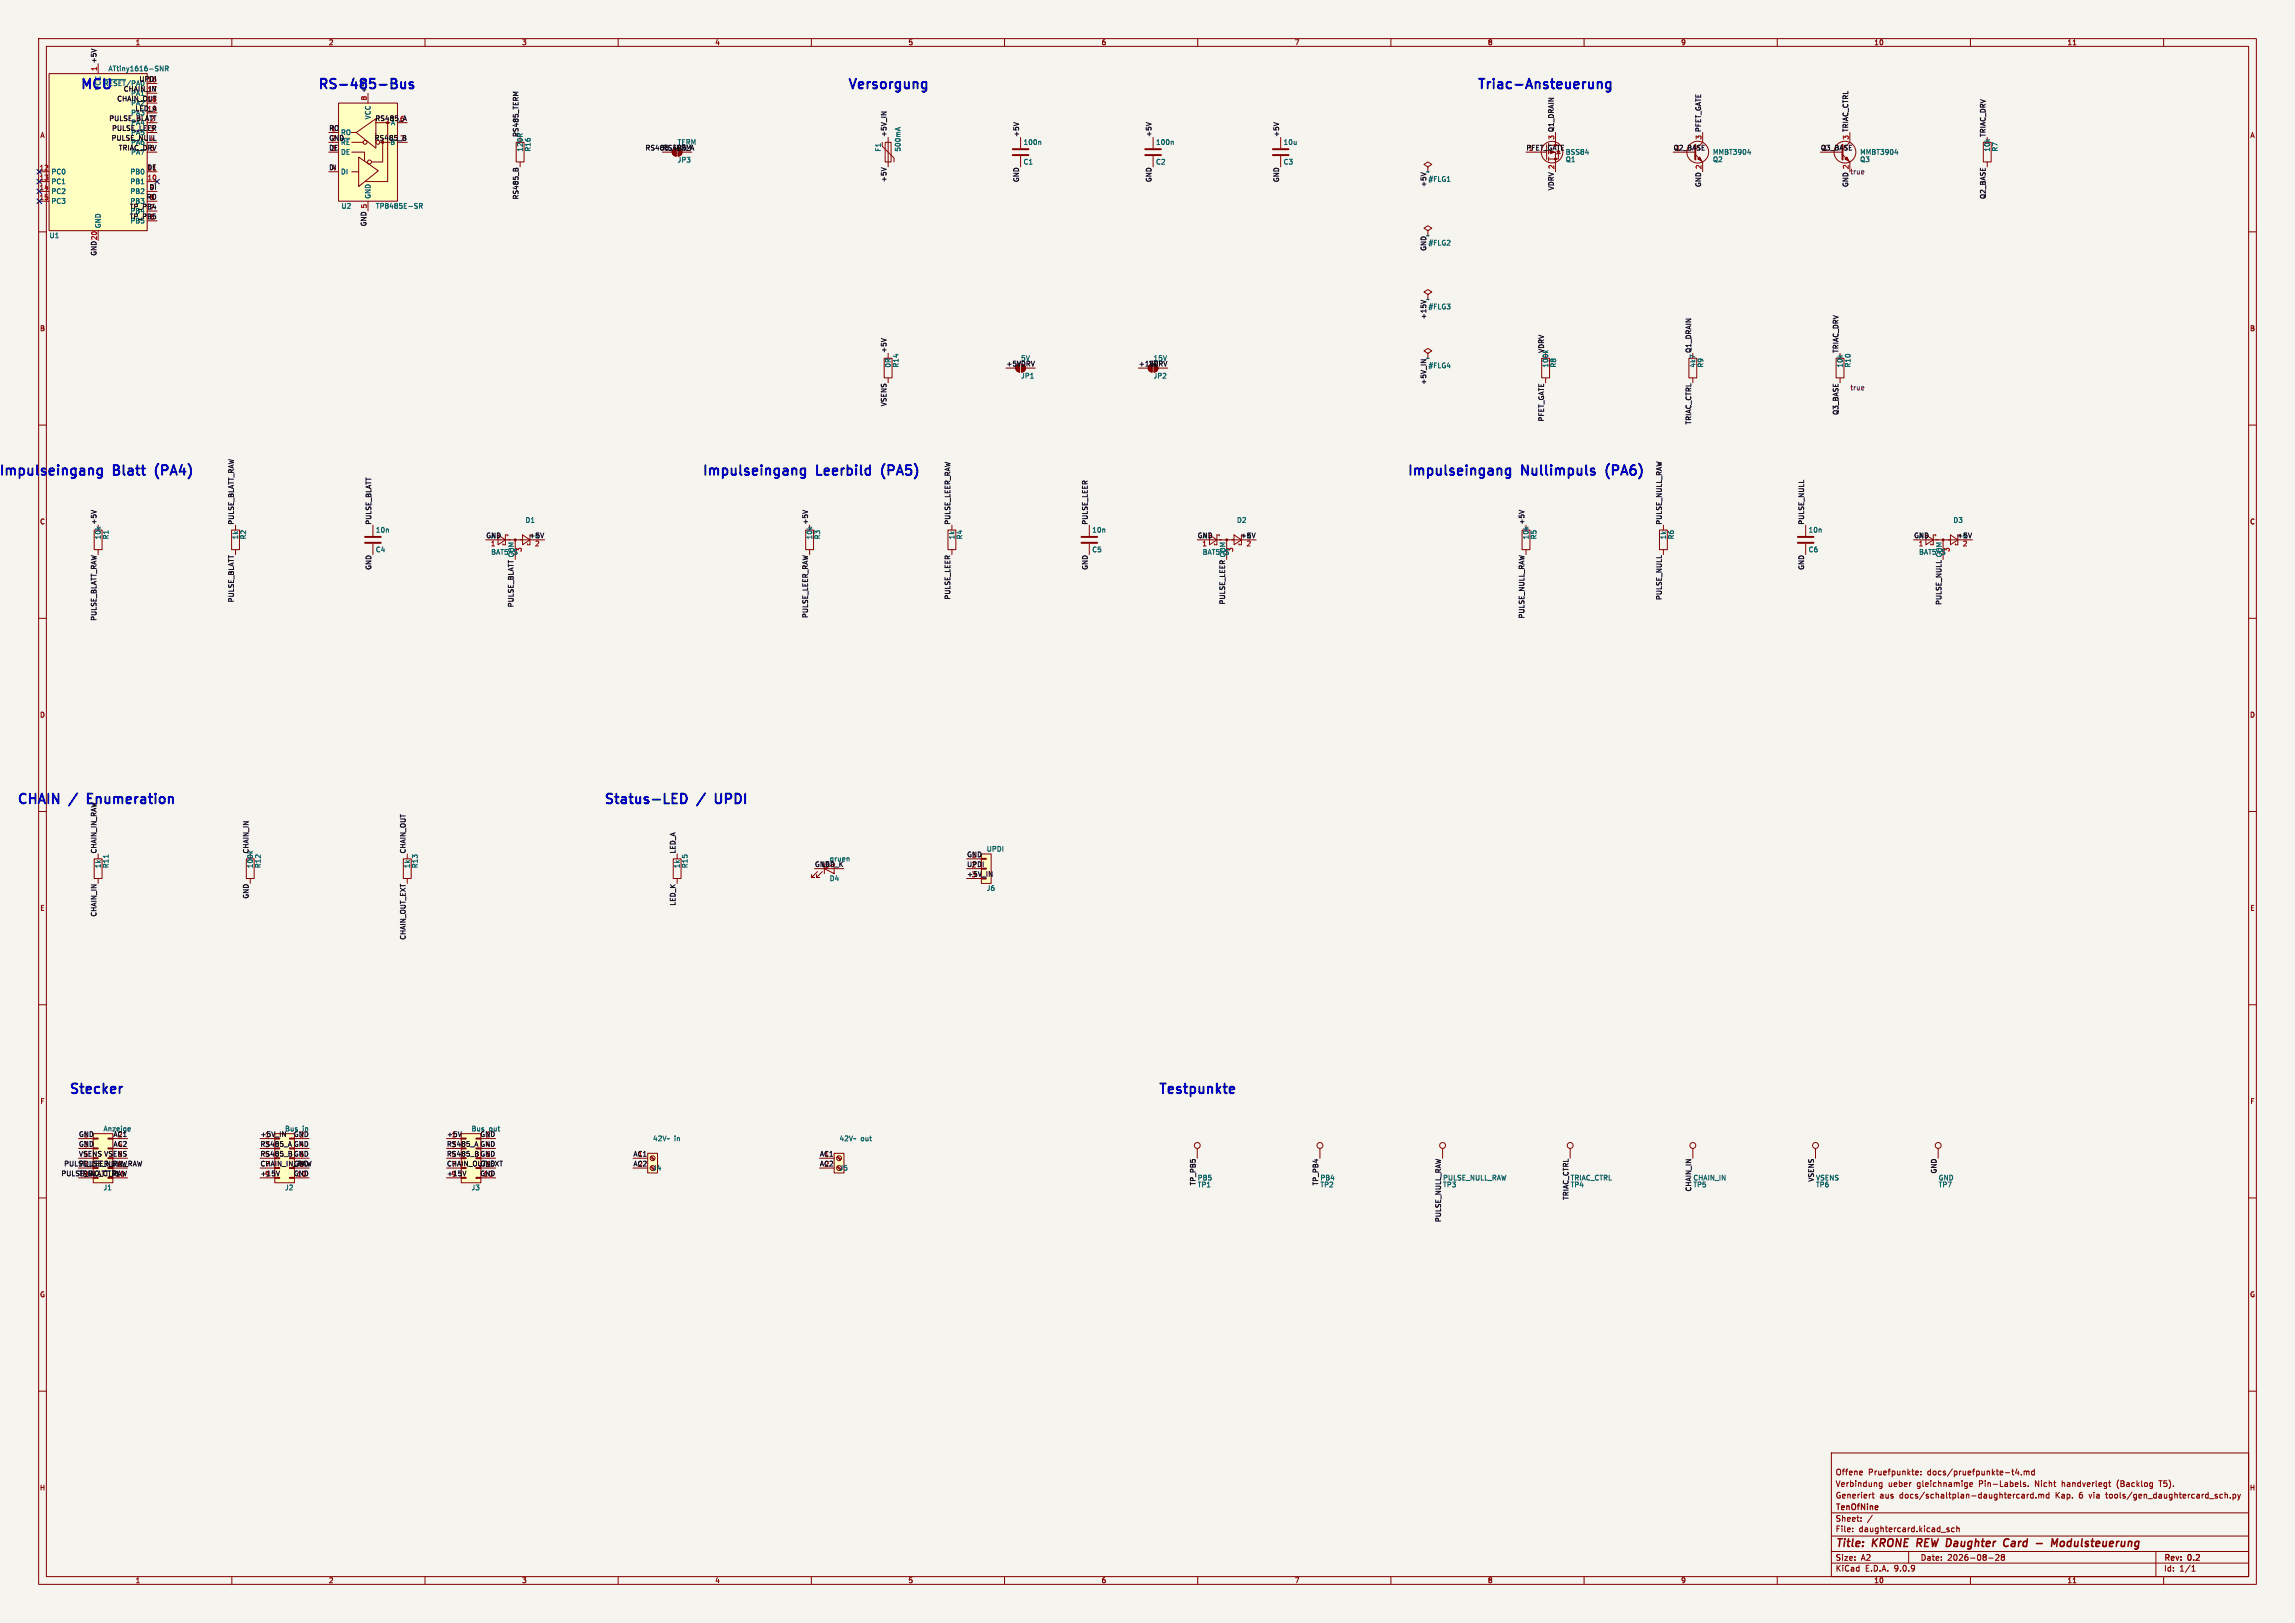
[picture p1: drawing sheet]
<svg xmlns="http://www.w3.org/2000/svg" width="594mm" height="420mm" viewBox="0 0 594 420" stroke-linecap="round" stroke-linejoin="round" font-family="sans-serif">
<defs><g id="words">
<g font-size="3.5" fill="#0000c2">
<text x="20.5" y="23.8">MCU</text>
<text x="82" y="23.8">RS-485-Bus</text>
<text x="219.1" y="23.8">Versorgung</text>
<text x="382.1" y="23.8">Triac-Ansteuerung</text>
<text x="-.6" y="123.8">Impulseingang</text>
<text x="29.4" y="123.8">Blatt</text>
<text x="41.2" y="123.8">(PA4)</text>
<text x="181.5" y="123.8">Impulseingang</text>
<text x="211.4" y="123.8">Leerbild</text>
<text x="229.2" y="123.8">(PA5)</text>
<text x="364" y="123.8">Impulseingang</text>
<text x="393.9" y="123.8">Nullimpuls</text>
<text x="416.7" y="123.8">(PA6)</text>
<text x="4.1" y="208.8">CHAIN</text>
<text x="18.1" y="208.8">/</text>
<text x="23.6" y="208.8">Enumeration</text>
<text x="156" y="208.8">Status-LED</text>
<text x="180.6" y="208.8">/</text>
<text x="186.1" y="208.8">UPDI</text>
<text x="17.6" y="283.8">Stecker</text>
<text x="299.6" y="283.8">Testpunkte</text>
</g>
<g font-size="2.8" fill="#840000">
<text x="475" y="400.9">Title:</text>
<text x="484.7" y="400.9">KRONE</text>
<text x="497" y="400.9">REW Daughter</text>
<text x="521.1" y="400.9">Card</text>
<text x="535" y="400.9">Modulsteuerung</text>
</g>
<g font-size="2.1" fill="#840000">
<text x="475" y="382">Offene</text>
<text x="483.5" y="382">Pruefpunkte:</text>
<text x="498.9" y="382">docs/pruefpunkte-t4.md</text>
<text x="475" y="388">Generiert</text>
<text x="475" y="385">Verbindung</text>
<text x="486.4" y="388">aus</text>
<text x="488.7" y="385">ueber</text>
<text x="491.7" y="388">docs/schaltplan-daughtercard.md</text>
<text x="496.2" y="385">gleichnamige</text>
<text x="512.3" y="385">Pin-Labels.</text>
<text x="527" y="385">Nicht</text>
<text x="532.2" y="388">Kap.</text>
<text x="534.1" y="385">handverlegt</text>
<text x="538.4" y="388">6</text>
<text x="541.1" y="388">via</text>
<text x="545.7" y="388">tools/gen_daughtercard_sch.py</text>
<text x="548.4" y="385">(Backlog</text>
<text x="559.6" y="385">T5).</text>
<text x="475" y="394">Sheet:</text>
<text x="475" y="391.2">TenOfNine</text>
<text x="475" y="396.7">File:</text>
<text x="481.1" y="396.7">daughtercard.kicad_sch</text>
<text x="475" y="406.9">KiCad</text>
<text x="475" y="404.1">Size:</text>
<text x="481.7" y="404.1">A2</text>
<text x="482.7" y="406.9">E.D.A.</text>
<text x="490.3" y="406.9">9.0.9</text>
<text x="497" y="404.1">Date:</text>
<text x="504" y="404.1">2026-08-28</text>
<text x="560" y="404.3">Rev:</text>
<text x="560" y="406.9">Id:</text>
<text x="564.1" y="406.9">1/1</text>
<text x="566.4" y="404.3">0.2</text>
</g>
<g font-size="1.8" fill="#840000">
<text x="35" y="11.9">1</text>
<text x="85" y="11.9">2</text>
<text x="135" y="11.9">3</text>
<text x="185" y="11.9">4</text>
<text x="235" y="11.9">5</text>
<text x="285" y="11.9">6</text>
<text x="335" y="11.9">7</text>
<text x="385" y="11.9">8</text>
<text x="435" y="11.9">9</text>
<text x="485" y="11.9">10</text>
<text x="535" y="11.9">11</text>
<text x="10.3" y="35.9">A</text>
<text x="582.3" y="35.9">A</text>
<text x="10.3" y="85.9">B</text>
<text x="582.3" y="85.9">B</text>
<text x="10.3" y="135.9">C</text>
<text x="582.3" y="135.9">C</text>
<text x="10.3" y="185.9">D</text>
<text x="582.3" y="185.9">D</text>
<text x="10.3" y="235.9">E</text>
<text x="582.3" y="235.9">E</text>
<text x="10.3" y="285.9">F</text>
<text x="582.3" y="285.9">F</text>
<text x="10.3" y="335.9">G</text>
<text x="582.3" y="335.9">G</text>
<text x="10.2" y="385.9">H</text>
<text x="582.2" y="385.9">H</text>
<text x="35" y="409.9">1</text>
<text x="85" y="409.9">2</text>
<text x="135" y="409.9">3</text>
<text x="185" y="409.9">4</text>
<text x="235" y="409.9">5</text>
<text x="285" y="409.9">6</text>
<text x="335" y="409.9">7</text>
<text x="385" y="409.9">8</text>
<text x="435" y="409.9">9</text>
<text x="485" y="409.9">10</text>
<text x="535" y="409.9">11</text>
</g>
<g font-size="1.8" fill="#0f0f0f">
<text x="25.1" y="18.5" transform="rotate(-90 25.1 18.5)">1 +5V</text>
<text x="31.9" y="23.8">CHAIN_IN</text>
<text x="36" y="21.2">UPDI</text>
<text x="38.1" y="21.3">16</text>
<text x="38.1" y="23.9">17</text>
<text x="30.2" y="26.3">CHAIN_OUT</text>
<text x="33.8" y="25">PA1</text>
<text x="33.8" y="27.5">PA2</text>
<text x="34.9" y="28.9">LED_A</text>
<text x="38.1" y="26.4">18</text>
<text x="38.1" y="29">19</text>
<text x="28.2" y="31.4">PULSE_BLATT</text>
<text x="28.9" y="33.9">PULSE_LEER</text>
<text x="33.8" y="30.1">PA3</text>
<text x="33.8" y="32.6">PA4</text>
<text x="33.8" y="35.2">PA5</text>
<text x="38.7" y="31.5">2</text>
<text x="38.7" y="34">3</text>
<text x="85.1" y="33.9">RO</text>
<text x="85.7" y="34">1</text>
<text x="88.1" y="35.2">RO</text>
<text x="97" y="31.4">RS485_A</text>
<text x="101.1" y="32.6">A</text>
<text x="103.4" y="31.5">6</text>
<text x="134.3" y="35.6" transform="rotate(-90 134.3 35.6)">RS485_TERM</text>
<text x="229.5" y="35.6" transform="rotate(-90 229.5 35.6)">+5V_IN</text>
<text x="263.8" y="35.6" transform="rotate(-90 263.8 35.6)">+5V</text>
<text x="298.1" y="35.6" transform="rotate(-90 298.1 35.6)">+5V</text>
<text x="331.1" y="35.6" transform="rotate(-90 331.1 35.6)">+5V</text>
<text x="514" y="35.6" transform="rotate(-90 514 35.6)">TRIAC_DRV</text>
<text x="28.8" y="36.5">PULSE_NULL</text>
<text x="30.6" y="39">TRIAC_DRV</text>
<text x="33.8" y="37.7">PA6</text>
<text x="33.8" y="40.2">PA7</text>
<text x="38.7" y="36.6">4</text>
<text x="38.7" y="39.1">5</text>
<text x="85.1" y="39">DE</text>
<text x="85.1" y="36.5">GND</text>
<text x="85.7" y="36.6">2</text>
<text x="85.7" y="39.1">3</text>
<text x="96.9" y="36.5">RS485_B</text>
<text x="100.9" y="37.7">B</text>
<text x="103.4" y="36.6">7</text>
<text x="167" y="39">RS485_TERM</text>
<text x="171.4" y="39">RS485_A</text>
<text x="175.3" y="37.7">TERM</text>
<text x="395" y="39">PFET_GATE</text>
<text x="395.5" y="39.1">1</text>
<text x="402.3" y="36.3" transform="rotate(-90 402.3 36.3)">3 Q1_DRAIN</text>
<text x="433.1" y="39">Q2_BASE</text>
<text x="433.6" y="39.1">1</text>
<text x="440.4" y="36.3" transform="rotate(-90 440.4 36.3)">3 PFET_GATE</text>
<text x="471.2" y="39">Q3_BASE</text>
<text x="471.7" y="39.1">1</text>
<text x="478.5" y="36.3" transform="rotate(-90 478.5 36.3)">3 TRIAC_CTRL</text>
<text x="38" y="44.1">DE</text>
<text x="38.1" y="44.2">11</text>
<text x="85.7" y="44.2">4</text>
<text x="229.5" y="47.3" transform="rotate(-90 229.5 47.3)">+5V</text>
<text x="263.8" y="47.3" transform="rotate(-90 263.8 47.3)">GND</text>
<text x="298.1" y="47.3" transform="rotate(-90 298.1 47.3)">GND</text>
<text x="331.1" y="47.3" transform="rotate(-90 331.1 47.3)">GND</text>
<text x="478.8" y="45.3">true</text>
<text x="33.6" y="52.9">PB3</text>
<text x="37.8" y="51.7">RO</text>
<text x="38.6" y="49.2">DI</text>
<text x="38.7" y="49.3">9</text>
<text x="38.7" y="51.8">8</text>
<text x="134.3" y="51.7" transform="rotate(-90 134.3 51.7)">RS485_B</text>
<text x="369.2" y="48.5" transform="rotate(-90 369.2 48.5)">+5V</text>
<text x="402.2" y="49.4" transform="rotate(-90 402.2 49.4)">VDRV 2</text>
<text x="440.3" y="48.5" transform="rotate(-90 440.3 48.5)">GND 2</text>
<text x="478.4" y="48.5" transform="rotate(-90 478.4 48.5)">GND 2</text>
<text x="514" y="51.6" transform="rotate(-90 514 51.6)">Q2_BASE</text>
<text x="33.5" y="56.8">TP_PB5</text>
<text x="33.5" y="54.3">TP_PB4</text>
<text x="33.6" y="55.5">PB4</text>
<text x="33.6" y="58">PB5</text>
<text x="38.7" y="54.4">7</text>
<text x="38.7" y="56.9">6</text>
<text x="94.9" y="58.7" transform="rotate(-90 94.9 58.7)">GND 5</text>
<text x="369" y="61.8">~</text>
<text x="369.2" y="65" transform="rotate(-90 369.2 65)">GND</text>
<text x="25.1" y="66.3" transform="rotate(-90 25.1 66.3)">GND20</text>
<text x="369.2" y="82.8" transform="rotate(-90 369.2 82.8)">+15V</text>
<text x="229.5" y="91.4" transform="rotate(-90 229.5 91.4)">+5V</text>
<text x="260.3" y="94.9">+5VVDRV</text>
<text x="264.2" y="93.6">5V</text>
<text x="294.6" y="94.9">+15V</text>
<text x="297.3" y="94.9">VDRV</text>
<text x="298.5" y="93.6">15V</text>
<text x="369.6" y="95.5">#FLG4</text>
<text x="399.7" y="91.4" transform="rotate(-90 399.7 91.4)">VDRV</text>
<text x="437.8" y="91.4" transform="rotate(-90 437.8 91.4)">Q1_DRAIN</text>
<text x="475.9" y="91.4" transform="rotate(-90 475.9 91.4)">TRIAC_DRV</text>
<text x="369.2" y="99.7" transform="rotate(-90 369.2 99.7)">+5V_IN</text>
<text x="229.5" y="105.3" transform="rotate(-90 229.5 105.3)">VSENS</text>
<text x="475.9" y="107.5" transform="rotate(-90 475.9 107.5)">Q3_BASE</text>
<text x="399.7" y="109.2" transform="rotate(-90 399.7 109.2)">PFET_GATE</text>
<text x="437.8" y="110" transform="rotate(-90 437.8 110)">TRIAC_CTRL</text>
<text x="25.1" y="135.9" transform="rotate(-90 25.1 135.9)">+5V</text>
<text x="60.6" y="135.9" transform="rotate(-90 60.6 135.9)">PULSE_BLATT_RAW</text>
<text x="96.2" y="135.9" transform="rotate(-90 96.2 135.9)">PULSE_BLATT</text>
<text x="209.2" y="135.9" transform="rotate(-90 209.2 135.9)">+5V</text>
<text x="246" y="135.9" transform="rotate(-90 246 135.9)">PULSE_LEER_RAW</text>
<text x="281.6" y="135.9" transform="rotate(-90 281.6 135.9)">PULSE_LEER</text>
<text x="394.6" y="135.9" transform="rotate(-90 394.6 135.9)">+5V</text>
<text x="430.2" y="135.9" transform="rotate(-90 430.2 135.9)">PULSE_NULL_RAW</text>
<text x="467" y="135.9" transform="rotate(-90 467 135.9)">PULSE_NULL</text>
<text x="125.7" y="139.4">GND</text>
<text x="127" y="139.4">A</text>
<text x="136.9" y="139.4">+5V</text>
<text x="138.3" y="139.4">K</text>
<text x="309.9" y="139.4">GND</text>
<text x="311.1" y="139.4">A</text>
<text x="321" y="139.4">+5V</text>
<text x="322.5" y="139.4">K</text>
<text x="495.3" y="139.4">GND</text>
<text x="496.6" y="139.4">A</text>
<text x="506.5" y="139.4">+5V</text>
<text x="507.9" y="139.4">K</text>
<text x="96.2" y="147.6" transform="rotate(-90 96.2 147.6)">GND</text>
<text x="281.6" y="147.6" transform="rotate(-90 281.6 147.6)">GND</text>
<text x="467" y="147.6" transform="rotate(-90 467 147.6)">GND</text>
<text x="60.6" y="156" transform="rotate(-90 60.6 156)">PULSE_BLATT</text>
<text x="246" y="155.3" transform="rotate(-90 246 155.3)">PULSE_LEER</text>
<text x="430.2" y="155.4" transform="rotate(-90 430.2 155.4)">PULSE_NULL</text>
<text x="25.1" y="160.8" transform="rotate(-90 25.1 160.8)">PULSE_BLATT_RAW</text>
<text x="133" y="157.3" transform="rotate(-90 133 157.3)">PULSE_BLATT COM</text>
<text x="209.2" y="160" transform="rotate(-90 209.2 160)">PULSE_LEER_RAW</text>
<text x="317.2" y="156.5" transform="rotate(-90 317.2 156.5)">PULSE_LEER COM</text>
<text x="394.6" y="160.2" transform="rotate(-90 394.6 160.2)">PULSE_NULL_RAW</text>
<text x="502.6" y="156.7" transform="rotate(-90 502.6 156.7)">PULSE_NULL COM</text>
<text x="25.1" y="221" transform="rotate(-90 25.1 221)">CHAIN_IN_RAW</text>
<text x="64.4" y="221" transform="rotate(-90 64.4 221)">CHAIN_IN</text>
<text x="105.1" y="221" transform="rotate(-90 105.1 221)">CHAIN_OUT</text>
<text x="174.9" y="221" transform="rotate(-90 174.9 221)">LED_A</text>
<text x="250.2" y="221.9">GND</text>
<text x="251.4" y="222">1</text>
<text x="65.6" y="224.8" transform="rotate(-90 65.6 224.8)">100k</text>
<text x="210.8" y="224.4">GND</text>
<text x="212.6" y="224.4">LED_K</text>
<text x="214.6" y="223.1">gruen</text>
<text x="250.2" y="224.4">UPDI</text>
<text x="250.2" y="227">+5V_IN</text>
<text x="251.4" y="224.5">2</text>
<text x="251.4" y="227.1">3</text>
<text x="64.4" y="232.7" transform="rotate(-90 64.4 232.7)">GND</text>
<text x="25.1" y="237.3" transform="rotate(-90 25.1 237.3)">CHAIN_IN</text>
<text x="174.9" y="234.5" transform="rotate(-90 174.9 234.5)">LED_K</text>
<text x="105.1" y="243.3" transform="rotate(-90 105.1 243.3)">CHAIN_OUT_EXT</text>
<text x="73.7" y="293">Bus</text>
<text x="78.3" y="293">in</text>
<text x="121.9" y="293">Bus</text>
<text x="126.5" y="293">out</text>
<text x="20.3" y="294.3">GND</text>
<text x="20.3" y="296.8">GND</text>
<text x="20.3" y="299.4">VSENS VSENS</text>
<text x="21.5" y="294.4">1</text>
<text x="21.5" y="296.9">3</text>
<text x="21.5" y="299.5">5</text>
<text x="29.2" y="296.8">AC2</text>
<text x="29.2" y="294.3">AC1</text>
<text x="30.4" y="294.4">2</text>
<text x="30.4" y="296.9">4</text>
<text x="30.4" y="299.5">6</text>
<text x="67.3" y="294.3">+5V_IN</text>
<text x="67.3" y="296.8">RS485_A GND</text>
<text x="67.3" y="299.4">RS485_B GND</text>
<text x="68.5" y="294.4">1</text>
<text x="68.5" y="296.9">3</text>
<text x="68.5" y="299.5">5</text>
<text x="75.9" y="294.3">GND</text>
<text x="77.4" y="294.4">2</text>
<text x="77.4" y="296.9">4</text>
<text x="77.4" y="299.5">6</text>
<text x="115.6" y="294.3">+5V</text>
<text x="115.6" y="296.8">RS485_A GND</text>
<text x="115.6" y="299.4">RS485_B GND</text>
<text x="116.8" y="294.4">1</text>
<text x="116.8" y="296.9">3</text>
<text x="116.8" y="299.5">5</text>
<text x="124.2" y="294.3">GND</text>
<text x="125.7" y="294.4">2</text>
<text x="125.7" y="296.9">4</text>
<text x="125.7" y="299.5">6</text>
<text x="163.8" y="299.4">AC1</text>
<text x="165" y="299.5">1</text>
<text x="212.1" y="299.4">AC1</text>
<text x="213.3" y="299.5">1</text>
<text x="15.8" y="304.5">PULSE_BLATT_RAW</text>
<text x="16.5" y="301.9">PULSE_LEER_RAW</text>
<text x="20.3" y="301.9">PULSE_NULL_RAW</text>
<text x="20.3" y="304.5">TRIAC_CTRL</text>
<text x="21.5" y="302">7</text>
<text x="21.5" y="304.5">9</text>
<text x="29.8" y="304.5">10</text>
<text x="30.4" y="302">8</text>
<text x="67.3" y="304.5">+15V</text>
<text x="67.3" y="301.9">CHAIN_IN_RAW</text>
<text x="68.5" y="302">7</text>
<text x="68.5" y="304.5">9</text>
<text x="75.9" y="301.9">GND</text>
<text x="75.9" y="304.5">GND</text>
<text x="76.8" y="304.5">10</text>
<text x="77.4" y="302">8</text>
<text x="115.6" y="301.9">CHAIN_OUT_EXT</text>
<text x="115.6" y="304.5">+15V</text>
<text x="116.8" y="302">7</text>
<text x="116.8" y="304.5">9</text>
<text x="124.2" y="301.9">GND</text>
<text x="124.2" y="304.5">GND</text>
<text x="125.1" y="304.5">10</text>
<text x="125.7" y="302">8</text>
<text x="163.8" y="301.9">AC2</text>
<text x="165" y="302">2</text>
<text x="212.1" y="301.9">AC2</text>
<text x="213.3" y="302">2</text>
<text x="406.4" y="305.7">TRIAC_CTRL</text>
<text x="469.6" y="305.9" transform="rotate(-90 469.6 305.9)">VSENS</text>
<text x="469.9" y="305.7">VSENS</text>
<text x="501.3" y="303.8" transform="rotate(-90 501.3 303.8)">GND</text>
<text x="309.5" y="306.9" transform="rotate(-90 309.5 306.9)">TP_PB5</text>
<text x="341.3" y="306.9" transform="rotate(-90 341.3 306.9)">TP_PB4</text>
<text x="373.4" y="307.4">TP3</text>
<text x="406.1" y="310.6" transform="rotate(-90 406.1 310.6)">TRIAC_CTRL</text>
<text x="406.4" y="307.4">TP4</text>
<text x="437.8" y="308.5" transform="rotate(-90 437.8 308.5)">CHAIN_IN</text>
<text x="438.2" y="307.4">TP5</text>
<text x="373" y="316.4" transform="rotate(-90 373 316.4)">PULSE_NULL_RAW</text>
</g>
<g font-size="1.8" fill="#0000c2">
<text x="26.3" y="23.4" transform="rotate(-90 26.3 23.4)">VCC</text>
<text x="26.7" y="22.5">~{RESET}/PA0</text>
<text x="95" y="26.1" transform="rotate(-90 95 26.1)">8 +5V</text>
</g>
<g font-size="1.8" fill="#006464">
<text x="27.9" y="18.6">ATtiny1616-SNR</text>
<text x="96.1" y="31" transform="rotate(-90 96.1 31)">VCC</text>
<text x="88.1" y="37.7">~{RE}</text>
<text x="88.1" y="40.2">DE</text>
<text x="135.5" y="39.4" transform="rotate(-90 135.5 39.4)">120R</text>
<text x="137.5" y="39.4" transform="rotate(-90 137.5 39.4)">R16</text>
<text x="228.2" y="39.4" transform="rotate(-90 228.2 39.4)">F1</text>
<text x="233.3" y="39.4" transform="rotate(-90 233.3 39.4)">500mA</text>
<text x="264.8" y="37.7">100n</text>
<text x="299.1" y="37.7">100n</text>
<text x="332.1" y="37.7">10u</text>
<text x="405.1" y="40.2">BSS84</text>
<text x="443.2" y="40.2">MMBT3904</text>
<text x="481.3" y="40.2">MMBT3904</text>
<text x="515.2" y="39.4" transform="rotate(-90 515.2 39.4)">10k</text>
<text x="517.2" y="39.4" transform="rotate(-90 517.2 39.4)">R7</text>
<text x="13.2" y="45.3">PC0</text>
<text x="13.2" y="47.9">PC1</text>
<text x="33.6" y="45.3">PB0</text>
<text x="33.6" y="47.9">PB1</text>
<text x="88.1" y="45.3">DI</text>
<text x="175.3" y="42.3">JP3</text>
<text x="264.8" y="42.8">C1</text>
<text x="299.1" y="42.8">C2</text>
<text x="332.1" y="42.8">C3</text>
<text x="369" y="45.3">~</text>
<text x="369.6" y="47.2">#FLG1</text>
<text x="405.1" y="42.1">Q1</text>
<text x="443.2" y="42.1">Q2</text>
<text x="481.3" y="42.1">Q3</text>
<text x="13.2" y="50.4">PC2</text>
<text x="13.2" y="52.9">PC3</text>
<text x="33.6" y="50.4">PB2</text>
<text x="96.1" y="51.6" transform="rotate(-90 96.1 51.6)">GND</text>
<text x="26.3" y="59.2" transform="rotate(-90 26.3 59.2)">GND</text>
<text x="88.3" y="54.2">U2</text>
<text x="97.2" y="54.2">TP8485E-SR</text>
<text x="12.7" y="61.8">U1</text>
<text x="369.6" y="63.7">#FLG2</text>
<text x="369" y="78.3">~</text>
<text x="369.6" y="80.2">#FLG3</text>
<text x="230.7" y="95.2" transform="rotate(-90 230.7 95.2)">0R</text>
<text x="232.8" y="95.2" transform="rotate(-90 232.8 95.2)">R14</text>
<text x="369" y="93.6">~</text>
<text x="400.9" y="95.2" transform="rotate(-90 400.9 95.2)">100k</text>
<text x="402.9" y="95.2" transform="rotate(-90 402.9 95.2)">R8</text>
<text x="439" y="95.2" transform="rotate(-90 439 95.2)">4k7</text>
<text x="441" y="95.2" transform="rotate(-90 441 95.2)">R9</text>
<text x="477.1" y="95.2" transform="rotate(-90 477.1 95.2)">10k</text>
<text x="479.1" y="95.2" transform="rotate(-90 479.1 95.2)">R10</text>
<text x="264.2" y="98.1">JP1</text>
<text x="298.5" y="98.1">JP2</text>
<text x="135.9" y="135.5">D1</text>
<text x="320" y="135.5">D2</text>
<text x="505.5" y="135.5">D3</text>
<text x="26.3" y="139.7" transform="rotate(-90 26.3 139.7)">10k</text>
<text x="28.3" y="139.7" transform="rotate(-90 28.3 139.7)">R1</text>
<text x="61.8" y="139.7" transform="rotate(-90 61.8 139.7)">1k</text>
<text x="63.9" y="139.7" transform="rotate(-90 63.9 139.7)">R2</text>
<text x="97.2" y="143.1">C4</text>
<text x="97.2" y="138">10n</text>
<text x="126.9" y="141.7">1</text>
<text x="127" y="143.7">BAT54S</text>
<text x="135.3" y="142.9" transform="rotate(-90 135.3 142.9)">3</text>
<text x="210.4" y="139.7" transform="rotate(-90 210.4 139.7)">10k</text>
<text x="212.4" y="139.7" transform="rotate(-90 212.4 139.7)">R3</text>
<text x="247.2" y="139.7" transform="rotate(-90 247.2 139.7)">1k</text>
<text x="249.3" y="139.7" transform="rotate(-90 249.3 139.7)">R4</text>
<text x="282.6" y="143.1">C5</text>
<text x="282.6" y="138">10n</text>
<text x="311.1" y="141.7">1</text>
<text x="311.2" y="143.7">BAT54S</text>
<text x="319.5" y="142.9" transform="rotate(-90 319.5 142.9)">3</text>
<text x="395.8" y="139.7" transform="rotate(-90 395.8 139.7)">10k</text>
<text x="397.9" y="139.7" transform="rotate(-90 397.9 139.7)">R5</text>
<text x="431.4" y="139.7" transform="rotate(-90 431.4 139.7)">1k</text>
<text x="433.4" y="139.7" transform="rotate(-90 433.4 139.7)">R6</text>
<text x="468" y="143.1">C6</text>
<text x="468" y="138">10n</text>
<text x="496.5" y="141.7">1</text>
<text x="496.6" y="143.7">BAT54S</text>
<text x="504.9" y="142.9" transform="rotate(-90 504.9 142.9)">3</text>
<text x="255.3" y="220.6">UPDI</text>
<text x="26.3" y="224.8" transform="rotate(-90 26.3 224.8)">1k</text>
<text x="28.3" y="224.8" transform="rotate(-90 28.3 224.8)">R11</text>
<text x="67.7" y="224.8" transform="rotate(-90 67.7 224.8)">R12</text>
<text x="106.3" y="224.8" transform="rotate(-90 106.3 224.8)">1k</text>
<text x="108.3" y="224.8" transform="rotate(-90 108.3 224.8)">R13</text>
<text x="176.1" y="224.8" transform="rotate(-90 176.1 224.8)">1k</text>
<text x="178.2" y="224.8" transform="rotate(-90 178.2 224.8)">R15</text>
<text x="214.6" y="228.2">D4</text>
<text x="255.3" y="230.7">J6</text>
<text x="26.7" y="293">Anzeige</text>
<text x="168.9" y="295.5">42V~</text>
<text x="174.5" y="295.5">in</text>
<text x="217.2" y="295.5">42V~</text>
<text x="222.8" y="295.5">out</text>
<text x="168.9" y="303.1">J4</text>
<text x="217.2" y="303.1">J5</text>
<text x="309.9" y="305.7">PB5</text>
<text x="341.6" y="305.7">PB4</text>
<text x="373.4" y="305.7">PULSE_NULL_RAW</text>
<text x="438.2" y="305.7">CHAIN_IN</text>
<text x="501.7" y="305.7">GND</text>
<text x="26.7" y="308.2">J1</text>
<text x="73.7" y="308.2">J2</text>
<text x="121.9" y="308.2">J3</text>
<text x="309.9" y="307.4">TP1</text>
<text x="341.6" y="307.4">TP2</text>
<text x="469.9" y="307.4">TP6</text>
<text x="501.7" y="307.4">TP7</text>
</g>
<g font-size="1.8" fill="#a90000">
<text x="10.1" y="44.2">12</text>
<text x="10.1" y="46.7">13</text>
<text x="38.1" y="46.7">10</text>
<text x="10.1" y="49.3">14</text>
<text x="10.1" y="51.8">15</text>
<text x="138.4" y="141.7">2</text>
<text x="322.5" y="141.7">2</text>
<text x="507.9" y="141.7">2</text>
</g>
<text font-size="1.8" fill="#840084" x="478.8" y="101.2">true</text>
</g></defs>
<path d="M0 0h594v420h-594z" fill="#f5f4ef" stroke="#f5f4ef" stroke-width=".26"/>
<g fill="none" stroke="#840000" stroke-width=".26">
<path d="M10 10h574v400h-574zM12 12h570v396h-570zM60 10v2M110 10v2M160 10v2M210 10v2M260 10v2M310 10v2M360 10v2M410 10v2M460 10v2M510 10v2"/>
<path d="M536.6 11.6h.7M560 10v2M10 60h2M582 60h2M369.6 91.4l1-.6-1-.6-1 .6 1 .6v1.3M10 110h2M582 110h2M10 160h2M582 160h2M582 210h2M104.4 222.3h2v5h-2zM105.4 221v1.3"/>
<path d="M105.4 227.3v1.3M10 260h2M582 260h2M10 310h2M582 310h2M10 360h2M474 376h108v32h-108zM582 360h2M474 397.5h108M474 391.5h108M479.5 396.2v.2M479.5 395.4v.2"/>
<path d="M481.7 393.5v.2M481.7 392.7v.2M481.8 380.7l.2 .3-.7 .2M482 381.6l-.2 .1M484.5 386.7h.6M484.6 392.1l-1.3 1.9M484.7 386.2v1.3l.4 .2M487.1 383.7v1.2l-.3 .3-.3-.1M487.1 383.7h-.4l-.3 .3 .1 .6h.6M495.9 380.7h.4l.2 .3-.7 .2M495.9 381.6h.6M497.2 381.5v.2"/>
<path d="M497.2 380.7v.2M504.5 395.4h-.4l-.2 .2 .1 .2 .5 .1v.4h-.6M505.8 395.4h-.4l-.3 .3 .1 .6h.6M506.5 395.5l.5-.1 .1 1M506.5 394.9v1.5M509 383.7h.2M509.2 383.7l-.1 1.3M509.2 384.6l-.2 .1M509.8 384.2l.7-.2v-.3h-.5l-.2 .2 .1 .7h.6M522 380.1l-.3 1.1h.9M522.4 380.7v1M523.2 381.5v.2"/>
<path d="M523.3 386.7h.6l.1 1M523.9 380.8l.4-.1 .2 .2M523.9 380.7v1M524 387l-.8 .3 .3 .4 .5-.1M524.2 383.7h-.3l-.2 .2v.2l.5 .1v.4h-.5M524.5 380.9l.2-.2h.4l.1 1M524.5 380.9v.8M524.7 386.7v1M525 384.5v.2M525.1 386.7l-.4 .3M526.2 386.7h-.4l-.3 .3 .2 .6h.5M526.2 386.2v1.5"/>
<path d="M526.5 380.7h-.4l-.3 .3 .2 .6h.5M526.5 380.2v1.5M527 387.5v.2M527.7 386.8l.4-.1 .2 .2M527.7 386.7v1M528.3 386.9l.2-.2h.4l.1 1M528.3 386.9v.8M530.3 386.7h-.4l-.3 .3 .1 .6h.6M530.3 386.2v1.5M545.7 383.7h.6M546 383.2v1.3l.3 .2M558.7 383.2h.9"/>
<path d="M575.9 386.8l.6-.1v1M575.9 386.2v1.5M577.2 387.5v.2M578 386.7h.4l.3 .3-.2 .6h-.5M578 386.7v1.5M579.2 386.7l.3 1M579.5 387.7l-.3 .5M579.9 386.7l-.4 1M60 408v2M110 408v2M160 408v2M210 408v2"/>
<path d="M260 408v2M310 408v2M360 408v2M410 408v2M460 408v2M474 404.5h108M474 401.5h108M494 401.5v3M510 408v2M514.7 403.2h1.2M517.3 402.4v.5l-.8 .9h.9M518 402.4v.2l.2 .3"/>
<path d="M518.2 402.9l-.2 .3 .2 .6 .6-.3-.3-.6M518.2 402.9h.3M518.7 402.4l.1 .2-.3 .3M536.6 409.6h.7M558 401.5v6.5M560 408v2M567.3 406.6h.9M567.3 405.5l.4-.4v1.5"/>
</g>
<path d="M496.4 398.2l-.3 2M518.7 399.9l.5 .3 .6-.2M520 398.4l-.6-.2-.6 .5M533.4 399.1l.3-.2 .6 .2v.7l-.3 .3-.5 .1-.2-.2zM531 400.2l.2-2 .5 1.4 .9-1.4-.3 2" fill="none" stroke="#840000" stroke-width=".4"/>
<path d="M24.1 293.4h5.1v12.7h-5.1z" fill="#ffffc2"/>
<g fill="none" stroke="#840000" stroke-width=".26">
<path d="M369.6 59.7l1-.6-1-.7-1 .7 1 .6v1.3M369.6 43.2l1-.7-1-.6-1 .6 1 .7v1.3M369.6 76.2l1-.6-1-.7-1 .7 1 .6v1.3M24.4 137.2h2v5h-2zM25.4 135.9v1.3M59.9 137.2h2.1v5h-2.1zM61 135.9v1.3M96.5 135.9v2.8M25.4 142.2v1.3M61 142.2v1.3M96.5 140.7v2.8M24.4 222.3h2v5h-2z"/>
<path d="M25.4 221v1.3M25.4 227.3v1.3M63.8 222.3h2v5h-2zM64.8 227.3v1.3M20.3 294.6h3.8M20.3 297.2h3.8M20.3 299.7h3.8M24.1 293.4h5.1v12.7h-5.1zM24.1 294.5h1.3v.3h-1.3zM24.1 297.1h1.3v.2h-1.3zM27.9 294.5h1.3v.3h-1.3zM27.9 297.1h1.3v.2h-1.3z"/>
<path d="M29.2 294.6h3.8M29.2 297.2h3.8M29.2 299.7h3.8M20.3 302.3h3.8M20.3 304.8h3.8M29.2 302.3h3.8M29.2 304.8h3.8"/>
</g>
<path d="M374.6 46.9h.7M28 221.2v.8M65.3 220.3l-.4 .3M33.6 291.8l.1 .3-.6 .2M33.7 292.6l-.1 .1" fill="none" stroke="#006464" stroke-width=".26"/>
<path d="M94.5 138.9h4.1M94.5 140.5h4.1" fill="none" stroke="#840000" stroke-width=".51"/>
<path d="M71.1 293.4h5.1v12.7h-5.1z" fill="#ffffc2"/>
<g fill="none" stroke="#840000" stroke-width=".26">
<path d="M400.3 37.5v3.8M400.8 37.6h2.6v3.5h-2.6M400.8 39.4h1.8v5.1M400.8 37.1v1M400.8 38.9v1M402.6 34.3v3.3M403.9 39.6l-1.1 .3M473.7 39.4h3.2M478.8 34.3v2.5l-1.9 1.9M513.3 36.8h2.1v5.1h-2.1zM514.3 35.6v1.2M400.8 40.6v1.1"/>
<path d="M476.9 40l1.9 1.9v2.6M514.3 41.9v1.3M399 92.7h2.1v5.1h-2.1zM400 97.8v1.3M437.1 92.7h2.1v5.1h-2.1zM438.1 91.4v1.3M438.1 97.8v1.3M475.2 92.7h2.1v5.1h-2.1zM476.2 91.4v1.3M476.2 97.8v1.3M245.4 137.2h2v5h-2zM246.4 135.9v1.3"/>
<path d="M394 137.2h2v5h-2zM395 135.9v1.3M429.5 137.2h2v5h-2zM430.5 135.9v1.3M467.4 135.9v2.8M495.3 139.7h15.2M498.5 138.4l1.9 1.3-1.9 1.3zM501 138.7v-.3h-.6v2.6h-.7v-.3M502.9 139.7v5.1M504.8 138.4l1.9 1.3-1.9 1.3zM506.7 138.4v2.6h-.6v-.3M246.4 142.2v1.3"/>
<path d="M395 142.2v1.3M430.5 142.2v1.3M467.4 140.7v2.8M67.3 294.6h3.8M67.3 297.2h3.8M67.3 299.7h3.8M71.1 293.4h5.1v12.7h-5.1zM74.9 294.5h1.3v.3h-1.3zM76.2 294.6h3.8M76.2 297.2h3.8M76.2 299.7h3.8M67.3 302.3h3.8"/>
<path d="M67.3 304.8h3.8M71.1 304.7h1.3v.2h-1.3zM74.9 304.7h1.3v.2h-1.3zM76.2 302.3h3.8M76.2 304.8h3.8"/>
<circle cx="401.7" cy="39.4" r="2.79"/>
<circle cx="477.5" cy="39.4" r="2.82"/>
</g>
<path d="M490.5 39.5h.7M491.1 39.1v.8M400.6 90.7l-.5 .4" fill="none" stroke="#006464" stroke-width=".26"/>
<path d="M476.9 37.5v3.8M465.3 138.9h4.1M465.3 140.5h4.1" fill="none" stroke="#840000" stroke-width=".51"/>
<g fill="#840000" stroke="#840000" stroke-width=".26">
<path d="M477.5 41.1l.5-.5 .5 1.1z"/>
<circle cx="502.9" cy="139.7" r=".25"/>
<circle cx="402.6" cy="41.1" r=".25"/>
</g>
<path d="M482.3 44.2l.1 .3-.6 .1M482.3 100.1l.1 .3-.6 .1" fill="none" stroke="#840084" stroke-width=".26"/>
<path d="M87.6 26.7h15.3v25.4h-15.3z" fill="#ffffc2"/>
<g fill="none" stroke="#840000" stroke-width=".26">
<path d="M87.6 26.7h15.3v25.4h-15.3zM91.1 39.4h3.3v2.3M91.1 36.8h2.9M91.2 34.3h.9M92.2 34.3l5.1-3.6v7.7zM95.2 24.1v2.6M97.3 31.8h3.7M99.1 36.8v5.1h-3M100.3 31.8v15.2h-5.7M102.9 36.8h2.5M102.9 31.8h2.5M85.1 44.5h2.5"/>
<path d="M91.1 44.5h1.6M92.8 40.6l5.1 3.6-5.1 4.1zM95.2 52.1v2.5"/>
<circle cx="94.5" cy="36.8" r=".51"/>
<circle cx="97.8" cy="36.8" r=".51"/>
<circle cx="95.6" cy="41.9" r=".51"/>
</g>
<path d="M108.6 53.3h.6v-.5l-.6-.2v1.3M108.9 53.3l.4 .6" fill="none" stroke="#006464" stroke-width=".26"/>
<path d="M12.7 19.1h25.4v40.6h-25.4z" fill="#ffffc2"/>
<path d="M12.7 19.1h25.4v40.6h-25.4zM25.4 16.5v2.6M10.2 44.5h2.5M10.2 47h2.5M10.2 49.5h2.5M10.2 52.1h2.5M25.4 59.7v2.5M38.1 47h2.5M38.1 54.6h2.5M38.1 57.2h2.5" fill="none" stroke="#840000" stroke-width=".26"/>
<path d="M41.5 17.1l.7 1.3v-1.3M42.8 17.8l.6-.1 .1-.5-.7-.1v1.3M43.1 17.8l.4 .6M27 20.5h5.5" fill="none" stroke="#006464" stroke-width=".26"/>
<path d="M215.9 298.5h2.5v5h-2.5z" fill="#ffffc2"/>
<g fill="none" stroke="#840000" stroke-width=".26">
<path d="M212.1 299.7h3.8M215.9 298.5h2.5v5h-2.5zM216.6 299.4l.9 .8M216.8 299.2l.9 .9M212.1 302.3h3.8"/>
<circle cx="217.2" cy="299.7" r=".63"/>
<circle cx="217.2" cy="302.3" r=".63"/>
</g>
<path d="M167.6 298.5h2.6v5h-2.6z" fill="#ffffc2"/>
<g fill="none" stroke="#840000" stroke-width=".26">
<path d="M125.7 139.7h15.3M128.9 138.4l1.9 1.3-1.9 1.3zM131.4 138.7v-.3h-.6v2.6h-.6v-.3M133.3 139.7v5.1M135.3 138.4l1.9 1.3-1.9 1.3zM137.2 138.4v2.6h-.7v-.3M208.5 137.2h2.1v5h-2.1zM209.5 135.9v1.3M209.5 142.2v1.3M174.2 222.3h2.1v5h-2.1zM175.3 221v1.3M175.3 227.3v1.3"/>
<path d="M211.6 225.6l-1.5 1.5h.7h-.7v-.8M212.9 225.6l-1.6 1.5h.8h-.8v-.8M213.4 224.8l2.5-1.3v2.6zM213.4 223.5v2.6M163.8 299.7h3.8M167.6 298.5h2.6v5h-2.6zM168.4 299.4l.8 .8M168.6 299.2l.8 .9M163.8 302.3h3.8"/>
<circle cx="168.9" cy="299.7" r=".63"/>
<circle cx="168.9" cy="302.3" r=".63"/>
</g>
<circle cx="133.3" cy="139.7" r=".25" fill="#840000" stroke="#840000" stroke-width=".26"/>
<path d="M219.6 222l.2 .2v.6" fill="none" stroke="#006464" stroke-width=".26"/>
<path d="M119.4 293.4h5.1v12.7h-5.1z" fill="#ffffc2"/>
<g fill="none" stroke="#840000" stroke-width=".26">
<path d="M115.6 294.6h3.8M115.6 297.2h3.8M115.6 299.7h3.8M119.4 293.4h5.1v12.7h-5.1zM119.4 294.5h1.2v.3h-1.2zM123.2 294.5h1.3v.3h-1.3zM124.5 294.6h3.8M124.5 297.2h3.8M124.5 299.7h3.8M115.6 302.3h3.8M115.6 304.8h3.8M119.4 304.7h1.2v.2h-1.2z"/>
<path d="M123.2 304.7h1.3v.2h-1.3zM124.5 302.3h3.8M124.5 304.8h3.8"/>
</g>
<path d="M254 221h2.5v7.6h-2.5z" fill="#ffffc2"/>
<g fill="none" stroke="#840000" stroke-width=".26">
<path d="M133.6 36.8h2v5.1h-2zM174.3 38.7l.7-.3v2a1.02 1.02 0 0 1-.9-.6 1.02 1.02 0 0 1 .2-1.1zM175.5 38.4a1.02 1.02 0 0 1 1 1 1.02 1.02 0 0 1-1 1zM228.3 36.8v1l3.1 3.1v1M229.1 36.8h1.5v5.1h-1.5zM229.9 35.6v7.6M264.2 35.6v2.8M298.4 35.6v2.8M331.5 35.6v2.8M435.6 39.4h3.2M440.7 34.3v2.5l-1.9 1.9M134.6 41.9v1.3"/>
<path d="M264.2 40.4v2.8M298.4 40.4v2.8M331.5 40.4v2.8M438.8 40l1.9 1.9v2.6M228.9 92.7h2v5.1h-2zM229.9 91.4v1.3M229.9 97.8v1.3M263.2 94.5l.7-.3v2.1a1.02 1.02 0 0 1-.9-.7 1.02 1.02 0 0 1 .2-1.1zM264.4 94.2a1.02 1.02 0 0 1 1 1.1 1.02 1.02 0 0 1-1 1zM297.5 94.5l.7-.3v2.1a1.02 1.02 0 0 1-.9-.7 1.02 1.02 0 0 1 .2-1.1zM298.7 94.2a1.02 1.02 0 0 1 1 1.1 1.02 1.02 0 0 1-1 1zM281.9 135.9v2.8"/>
<path d="M309.9 139.7h15.2M313.1 138.4l1.9 1.3-1.9 1.3zM315.6 138.7v-.3h-.6v2.6h-.7v-.3M317.5 139.7v5.1M319.4 138.4l1.9 1.3-1.9 1.3zM321.3 138.4v2.6h-.6v-.3M281.9 140.7v2.8M250.2 222.3h3.8M250.2 224.8h3.8M250.2 227.3h3.8M254 221h2.5v7.6h-2.5zM254 222.1h1.3v.3h-1.3z"/>
<path d="M254 224.7h1.3v.2h-1.3zM309.9 297.2v2.5M341.6 297.2v2.5M373.4 297.2v2.5M406.4 297.2v2.5M438.1 297.2v2.5M469.9 297.2v2.5M501.6 297.2v2.5"/>
<circle cx="439.4" cy="39.4" r="2.82"/>
<circle cx="309.9" cy="296.4" r=".76"/>
<circle cx="341.6" cy="296.4" r=".76"/>
<circle cx="373.4" cy="296.4" r=".76"/>
<circle cx="406.4" cy="296.4" r=".76"/>
<circle cx="438.2" cy="296.4" r=".76"/>
<circle cx="469.9" cy="296.4" r=".76"/>
<circle cx="501.7" cy="296.4" r=".76"/>
</g>
<path d="M232.6 33.1v.6M233 33l-1.3 .4M269.2 36.6l.2 .1v.7M303.5 36.6l.2 .1v.7M452.4 39.5h.7M453 39.1v.8" fill="none" stroke="#006464" stroke-width=".26"/>
<path d="M262.1 38.6h4.1M296.4 38.6h4.1M329.4 38.6h4.1M438.8 37.5v3.8M262.1 40.1h4.1M296.4 40.1h4.1M329.4 40.1h4.1M279.9 138.9h4.1M279.9 140.5h4.1" fill="none" stroke="#840000" stroke-width=".51"/>
<g fill="#840000" stroke="#840000" stroke-width=".26">
<path d="M297.5 94.5l.7-.3v2.1a1.02 1.02 0 0 1-.9-.7 1.02 1.02 0 0 1 .2-1.1z"/>
<path d="M298.7 94.2a1.02 1.02 0 0 1 1 1.1 1.02 1.02 0 0 1-1 1z"/>
<path d="M263.2 94.5l.7-.3v2.1a1.02 1.02 0 0 1-.9-.7 1.02 1.02 0 0 1 .2-1.1z"/>
<path d="M264.4 94.2a1.02 1.02 0 0 1 1 1.1 1.02 1.02 0 0 1-1 1z"/>
<path d="M174.3 38.7l.7-.3v2a1.02 1.02 0 0 1-.9-.6 1.02 1.02 0 0 1 .2-1.1z"/>
<path d="M175.5 38.4a1.02 1.02 0 0 1 1 1 1.02 1.02 0 0 1-1 1z"/>
<path d="M439.4 41.1l.5-.5 .5 1.1z"/>
<circle cx="317.5" cy="139.7" r=".25"/>
</g>
<g fill="none" stroke="#0f0f0f" stroke-width=".26">
<path d="M23.6 12.7l1.3 .4M104.9 35.7v.6M104.9 35.2v.3M228.1 29h1.3l-1.3 .7M262.4 31.7l1.2 .4M296.7 31.7l1.2 .4M329.7 31.7l1.3 .4M133 43.6h.3M133.5 43.6h.5M228.1 43.4l1.3 .4M367.8 44.7l1.3 .4M367.8 77.7l1.3 .4"/>
<path d="M228.1 87.6l1.3 .4M367.8 93.1h1.3l-1.3 .7M23.6 132l1.3 .5M140.7 137.9l-.4 1.3M207.8 132l1.2 .5M324.9 137.9l-.4 1.3M393.2 132l1.3 .5M510.3 137.9l-.4 1.3M256 225.5l.8 1.3v-1.3M73.2 292.9l.7 1.2v-1.2M119.4 292.9l-.4 1.2M72.4 303l-.5 1.3"/>
<path d="M120.6 303l-.4 1.3"/>
</g>
<path d="M9.6 43.8l1.2 1.3M9.6 46.4l1.2 1.2M9.6 48.9l1.2 1.2M9.6 51.5l1.2 1.2M10.8 43.8l-1.2 1.3M10.8 46.4l-1.2 1.2M10.8 48.9l-1.2 1.2M10.8 51.5l-1.2 1.2M40 46.4l1.2 1.2M41.2 46.4l-1.2 1.2" fill="none" stroke="#000084" stroke-width=".26"/>
<g fill="none" stroke="#0000c2" stroke-width=".5">
<path d="M102.6 21.8v.8M103.8 21.2l.1 1.6a.68 .68 0 0 0 1-.2M104.9 21.2v1.7M106.9 21.3l-.6-.1-.3 .4 .1 .3 .8 .3v.6h-.9M239.5 21.2l.3 .1M239.8 21.2l-.2 2.3M239.8 22.8l-.3 .1M413.9 21.2h.3l.4 .4v1.3M416.8 21.3l-.7-.1-.4 .5v.7l.2 .4h.9M416.8 21.2v2a.68 .68 0 0 1-1 .4M26.4 121.2v2a.68 .68 0 0 1-1.1 .4M26.4 121.3l-.7-.1-.5 .5v.7l.2 .4h1"/>
<path d="M208.4 121.2v2a.68 .68 0 0 1-1.1 .4M208.4 121.3l-.7-.1-.5 .5v.7l.2 .4h1M390.9 121.2v2a.68 .68 0 0 1-1.1 .4M390.9 121.3l-.7-.1-.5 .5v.7l.2 .4h1M412.7 122.2v.6M176.3 205.4a1.26 1.26 0 0 1 1.5 1.2 1.26 1.26 0 0 1-1.5 1.3zM31.7 281.2l-.5 .1M319.1 281.2l.2 .1 .2 .5-1.2 .2M319.3 282.8l-.2 .1"/>
</g>
<use href="#words"/>
</svg>
